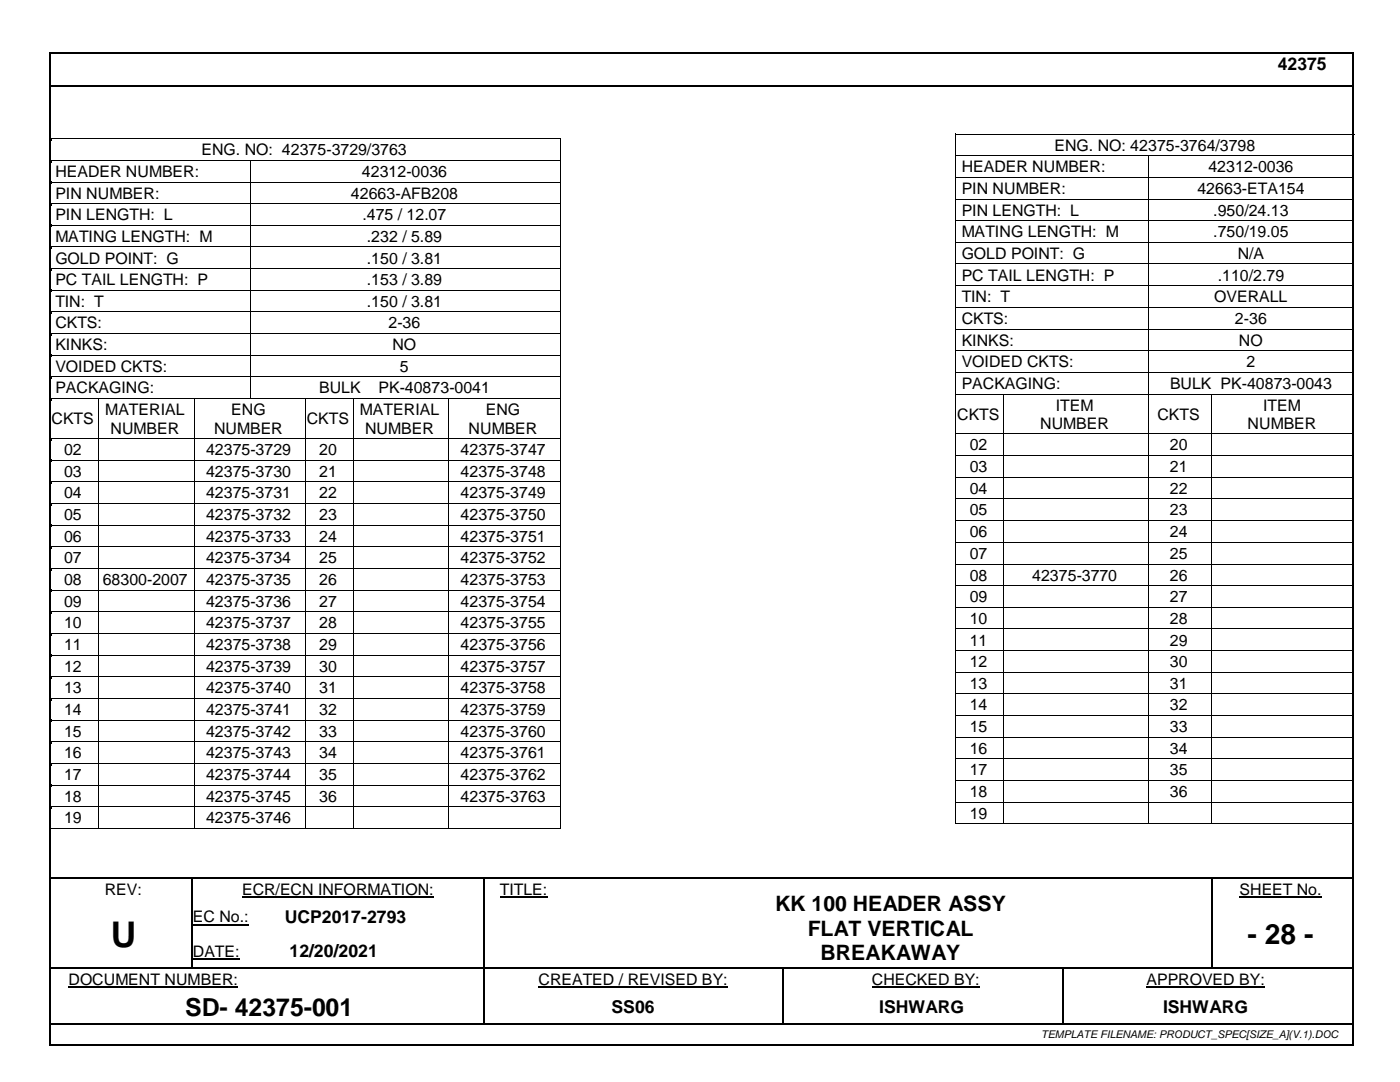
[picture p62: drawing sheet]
<svg xmlns="http://www.w3.org/2000/svg" width="279mm" height="216mm" viewBox="0 0 279 216" stroke-linecap="round" stroke-linejoin="round" font-family="sans-serif">
<defs><g id="words">
<text font-size="7.1" x="22.1" y="188.9">U</text>
<text font-size="5.6" x="249" y="188.3">- 28 -</text>
<text font-size="5" x="37" y="202.7">SD- 42375-001</text>
<g font-size="4.2">
<text x="154.7" y="181.9">KK 100 HEADER ASSY</text>
<text x="161.2" y="186.7">FLAT VERTICAL</text>
<text x="163.8" y="191.6">BREAKAWAY</text>
</g>
<g font-size="3.5">
<text x="255" y="13.9">42375</text>
<text x="56.8" y="184.1">UCP2017-2793</text>
<text x="57.8" y="191">12/20/2021</text>
<text x="122.1" y="202">SS06</text>
<text x="175.5" y="202">ISHWARG</text>
<text x="232.1" y="202">ISHWARG</text>
</g>
<g font-size="3.2">
<text x="11" y="35.3">HEADER NUMBER:</text>
<text x="40.2" y="31">ENG. NO: 42375-3729/3763</text>
<text x="72.2" y="35.3">42312-0036</text>
<text x="191.9" y="34.4">HEADER NUMBER:</text>
<text x="210.4" y="30.1">ENG. NO: 42375-3764/3798</text>
<text x="241.2" y="34.4">42312-0036</text>
<text x="11" y="39.6">PIN NUMBER:</text>
<text x="70" y="39.6">42663-AFB208</text>
<text x="191.9" y="38.7">PIN NUMBER:</text>
<text x="239" y="38.7">42663-ETA154</text>
<text x="11" y="43.9">PIN LENGTH: L</text>
<text x="72.3" y="43.9">.475 / 12.07</text>
<text x="191.9" y="43">PIN LENGTH: L</text>
<text x="191.9" y="47.3">MATING LENGTH: M</text>
<text x="242.1" y="43">.950/24.13</text>
<text x="242.1" y="47.3">.750/19.05</text>
<text x="11" y="48.3">MATING LENGTH: M</text>
<text x="11" y="52.6">GOLD POINT: G</text>
<text x="73.2" y="48.3">.232 / 5.89</text>
<text x="73.2" y="52.6">.150 / 3.81</text>
<text x="191.9" y="51.7">GOLD POINT: G</text>
<text x="247" y="51.7">N/A</text>
<text x="11" y="56.9">PC TAIL LENGTH: P</text>
<text x="73.2" y="56.9">.153 / 3.89</text>
<text x="191.9" y="56">PC TAIL LENGTH: P</text>
<text x="243" y="56">.110/2.79</text>
<text x="11" y="61.2">TIN: T</text>
<text x="11" y="65.5">CKTS:</text>
<text x="73.2" y="61.2">.150 / 3.81</text>
<text x="77.5" y="65.5">2-36</text>
<text x="191.9" y="60.3">TIN: T</text>
<text x="191.9" y="64.7">CKTS:</text>
<text x="242.3" y="60.3">OVERALL</text>
<text x="246.5" y="64.7">2-36</text>
<text x="11" y="69.9">KINKS:</text>
<text x="78.3" y="69.9">NO</text>
<text x="191.9" y="69">KINKS:</text>
<text x="247.3" y="69">NO</text>
<text x="11" y="74.2">VOIDED CKTS:</text>
<text x="79.8" y="74.2">5</text>
<text x="191.9" y="73.3">VOIDED CKTS:</text>
<text x="191.9" y="77.6">PACKAGING:</text>
<text x="233.5" y="77.6">BULK PK-40873-0043</text>
<text x="248.7" y="73.3">2</text>
<text x="11" y="78.5">PACKAGING:</text>
<text x="21" y="82.9">MATERIAL</text>
<text x="46.2" y="82.9">ENG</text>
<text x="63.7" y="78.5">BULK</text>
<text x="71.8" y="82.9">MATERIAL</text>
<text x="75.5" y="78.5">PK-40873-0041</text>
<text x="97" y="82.9">ENG</text>
<text x="191" y="83.8">CKTS</text>
<text x="210.7" y="81.9">ITEM</text>
<text x="231" y="83.8">CKTS</text>
<text x="252.1" y="81.9">ITEM</text>
<text x="10.3" y="84.7">CKTS</text>
<text x="22.1" y="86.5">NUMBER</text>
<text x="42.7" y="86.5">NUMBER</text>
<text x="61.2" y="84.7">CKTS</text>
<text x="72.9" y="86.5">NUMBER</text>
<text x="93.5" y="86.5">NUMBER</text>
<text x="193.5" y="89.9">02</text>
<text x="207.6" y="85.6">NUMBER</text>
<text x="233.5" y="89.9">20</text>
<text x="249" y="85.6">NUMBER</text>
<text x="12.8" y="90.8">02</text>
<text x="12.8" y="95.1">03</text>
<text x="41.1" y="90.8">42375-3729</text>
<text x="41.1" y="95.1">42375-3730</text>
<text x="63.7" y="90.8">20</text>
<text x="63.7" y="95.1">21</text>
<text x="91.9" y="90.8">42375-3747</text>
<text x="91.9" y="95.1">42375-3748</text>
<text x="193.5" y="94.2">03</text>
<text x="233.5" y="94.2">21</text>
<text x="12.8" y="99.5">04</text>
<text x="41.1" y="99.5">42375-3731</text>
<text x="63.7" y="99.5">22</text>
<text x="91.9" y="99.5">42375-3749</text>
<text x="193.5" y="98.5">04</text>
<text x="233.5" y="98.5">22</text>
<text x="12.8" y="103.8">05</text>
<text x="41.1" y="103.8">42375-3732</text>
<text x="63.7" y="103.8">23</text>
<text x="91.9" y="103.8">42375-3750</text>
<text x="193.5" y="102.8">05</text>
<text x="193.5" y="107.2">06</text>
<text x="233.5" y="102.8">23</text>
<text x="233.5" y="107.2">24</text>
<text x="12.8" y="108.1">06</text>
<text x="12.8" y="112.4">07</text>
<text x="41.1" y="108.1">42375-3733</text>
<text x="41.1" y="112.4">42375-3734</text>
<text x="63.7" y="108.1">24</text>
<text x="63.7" y="112.4">25</text>
<text x="91.9" y="108.1">42375-3751</text>
<text x="91.9" y="112.4">42375-3752</text>
<text x="193.5" y="111.5">07</text>
<text x="233.5" y="111.5">25</text>
<text x="12.8" y="116.7">08</text>
<text x="20.5" y="116.7">68300-2007</text>
<text x="41.1" y="116.7">42375-3735</text>
<text x="63.7" y="116.7">26</text>
<text x="91.9" y="116.7">42375-3753</text>
<text x="193.5" y="115.8">08</text>
<text x="206" y="115.8">42375-3770</text>
<text x="233.5" y="115.8">26</text>
<text x="12.8" y="121.1">09</text>
<text x="12.8" y="125.4">10</text>
<text x="41.1" y="121.1">42375-3736</text>
<text x="41.1" y="125.4">42375-3737</text>
<text x="63.7" y="121.1">27</text>
<text x="63.7" y="125.4">28</text>
<text x="91.9" y="121.1">42375-3754</text>
<text x="91.9" y="125.4">42375-3755</text>
<text x="193.5" y="120.2">09</text>
<text x="193.5" y="124.5">10</text>
<text x="233.5" y="120.2">27</text>
<text x="233.5" y="124.5">28</text>
<text x="12.8" y="129.7">11</text>
<text x="41.1" y="129.7">42375-3738</text>
<text x="63.7" y="129.7">29</text>
<text x="91.9" y="129.7">42375-3756</text>
<text x="193.5" y="128.8">11</text>
<text x="233.5" y="128.8">29</text>
<text x="12.8" y="134.1">12</text>
<text x="41.1" y="134.1">42375-3739</text>
<text x="63.7" y="134.1">30</text>
<text x="91.9" y="134.1">42375-3757</text>
<text x="193.5" y="133.1">12</text>
<text x="193.5" y="137.4">13</text>
<text x="233.5" y="133.1">30</text>
<text x="233.5" y="137.4">31</text>
<text x="12.8" y="138.4">13</text>
<text x="12.8" y="142.7">14</text>
<text x="41.1" y="138.4">42375-3740</text>
<text x="41.1" y="142.7">42375-3741</text>
<text x="63.7" y="138.4">31</text>
<text x="63.7" y="142.7">32</text>
<text x="91.9" y="138.4">42375-3758</text>
<text x="91.9" y="142.7">42375-3759</text>
<text x="193.5" y="141.8">14</text>
<text x="233.5" y="141.8">32</text>
<text x="12.8" y="147">15</text>
<text x="41.1" y="147">42375-3742</text>
<text x="63.7" y="147">33</text>
<text x="91.9" y="147">42375-3760</text>
<text x="193.5" y="146.1">15</text>
<text x="233.5" y="146.1">33</text>
<text x="12.8" y="151.3">16</text>
<text x="12.8" y="155.6">17</text>
<text x="41.1" y="151.3">42375-3743</text>
<text x="41.1" y="155.6">42375-3744</text>
<text x="63.7" y="151.3">34</text>
<text x="63.7" y="155.6">35</text>
<text x="91.9" y="151.3">42375-3761</text>
<text x="91.9" y="155.6">42375-3762</text>
<text x="193.5" y="150.4">16</text>
<text x="193.5" y="154.7">17</text>
<text x="233.5" y="150.4">34</text>
<text x="233.5" y="154.7">35</text>
<text x="12.8" y="160">18</text>
<text x="41.1" y="160">42375-3745</text>
<text x="63.7" y="160">36</text>
<text x="91.9" y="160">42375-3763</text>
<text x="193.5" y="159">18</text>
<text x="233.5" y="159">36</text>
<text x="12.8" y="164.3">19</text>
<text x="41.1" y="164.3">42375-3746</text>
<text x="193.5" y="163.4">19</text>
<text x="20.9" y="178.5">REV:</text>
<text x="48.3" y="178.5">ECR/ECN INFORMATION:</text>
<text x="99.8" y="178.5">TITLE:</text>
<text x="247.4" y="178.5">SHEET No.</text>
<text x="38.5" y="184.1">EC No.:</text>
<text x="38.5" y="191">DATE:</text>
<text x="13.7" y="196.5">DOCUMENT NUMBER:</text>
<text x="107.5" y="196.5">CREATED / REVISED BY:</text>
<text x="174" y="196.5">CHECKED BY:</text>
<text x="228.8" y="196.5">APPROVED BY:</text>
</g>
<text font-size="2.1" x="207.8" y="207.1">TEMPLATE FILENAME: PRODUCT_SPEC[SIZE_A](V.1).DOC</text>
</g></defs>
<g fill="#000">
<path d="M9.8 10.3h.4v.4h-.4z" fill-rule="evenodd"/>
<path d="M9.8 10.3h.4v.4h-.4z" fill-rule="evenodd"/>
<path d="M10.2 17h.3v.4h-.3z" fill-rule="evenodd"/>
<path d="M10.2 17h.3v.4h-.3z" fill-rule="evenodd"/>
<path d="M10.2 17h.3v.4h-.3z" fill-rule="evenodd"/>
<path d="M10.5 17v.4z" fill-rule="evenodd"/>
<path d="M269.9 10.3h.4v.4h-.4z" fill-rule="evenodd"/>
<path d="M269.9 10.3h.4v.4h-.4z" fill-rule="evenodd"/>
<path d="M10.2 27.6h.1v.4h-.1z" fill-rule="evenodd"/>
<path d="M10.2 27.6h.1v.2h-.1z" fill-rule="evenodd"/>
<path d="M10.2 31.9h.1v.4h-.1z" fill-rule="evenodd"/>
<path d="M10.2 36.2h.1v.5h-.1z" fill-rule="evenodd"/>
<path d="M49.8 32.1h.2v.2h-.2z" fill-rule="evenodd"/>
<path d="M49.8 31.9h.2v.2h-.2z" fill-rule="evenodd"/>
<path d="M49.8 36.2h.2v.5h-.2z" fill-rule="evenodd"/>
<path d="M111.7 27.6h.2v.4h-.2z" fill-rule="evenodd"/>
<path d="M111.7 27.6h.2v.2h-.2z" fill-rule="evenodd"/>
<path d="M111.7 31.9h.2v.4h-.2z" fill-rule="evenodd"/>
<path d="M111.7 36.2h.2v.5h-.2z" fill-rule="evenodd"/>
<path d="M190.7 26.7h.2v.4h-.2z" fill-rule="evenodd"/>
<path d="M190.7 26.7h.2v.1h-.2z" fill-rule="evenodd"/>
<path d="M190.7 31h.2v.4h-.2z" fill-rule="evenodd"/>
<path d="M190.7 35.3h.2v.4h-.2z" fill-rule="evenodd"/>
<path d="M229.1 31.2h.1v.2h-.1z" fill-rule="evenodd"/>
<path d="M229.1 31h.1v.2h-.1z" fill-rule="evenodd"/>
<path d="M229.1 35.3h.1v.4h-.1z" fill-rule="evenodd"/>
<path d="M10.2 40.6h.1v.4h-.1z" fill-rule="evenodd"/>
<path d="M10.2 44.9h.1v.4h-.1z" fill-rule="evenodd"/>
<path d="M10.2 49.2h.1v.4h-.1z" fill-rule="evenodd"/>
<path d="M10.2 53.5h.1v.4h-.1z" fill-rule="evenodd"/>
<path d="M10.2 57.8h.1v.5h-.1z" fill-rule="evenodd"/>
<path d="M49.8 40.6h.2v.4h-.2z" fill-rule="evenodd"/>
<path d="M49.8 44.9h.2v.4h-.2z" fill-rule="evenodd"/>
<path d="M49.8 49.2h.2v.4h-.2z" fill-rule="evenodd"/>
<path d="M49.8 53.5h.2v.4h-.2z" fill-rule="evenodd"/>
<path d="M49.8 57.8h.2v.5h-.2z" fill-rule="evenodd"/>
<path d="M111.7 40.6h.2v.4h-.2z" fill-rule="evenodd"/>
<path d="M111.7 44.9h.2v.4h-.2z" fill-rule="evenodd"/>
<path d="M111.7 49.2h.2v.4h-.2z" fill-rule="evenodd"/>
<path d="M111.7 53.5h.2v.4h-.2z" fill-rule="evenodd"/>
<path d="M111.7 57.8h.2v.5h-.2z" fill-rule="evenodd"/>
<path d="M190.7 39.6h.2v.5h-.2z" fill-rule="evenodd"/>
<path d="M190.7 43.9h.2v.5h-.2z" fill-rule="evenodd"/>
<path d="M190.7 48.3h.2v.4h-.2z" fill-rule="evenodd"/>
<path d="M190.7 52.6h.2v.4h-.2z" fill-rule="evenodd"/>
<path d="M190.7 56.9h.2v.5h-.2z" fill-rule="evenodd"/>
<path d="M229.1 39.6h.1v.5h-.1z" fill-rule="evenodd"/>
<path d="M229.1 43.9h.1v.5h-.1z" fill-rule="evenodd"/>
<path d="M229.1 48.3h.1v.4h-.1z" fill-rule="evenodd"/>
<path d="M229.1 52.6h.1v.4h-.1z" fill-rule="evenodd"/>
<path d="M229.1 56.9h.1v.5h-.1z" fill-rule="evenodd"/>
<path d="M10.2 62.2h.1v.4h-.1z" fill-rule="evenodd"/>
<path d="M10.2 66.5h.1v.4h-.1z" fill-rule="evenodd"/>
<path d="M10.2 70.8h.1v.4h-.1z" fill-rule="evenodd"/>
<path d="M10.2 75.1h.1v.4h-.1z" fill-rule="evenodd"/>
<path d="M10.2 79.5h.1v.4h-.1z" fill-rule="evenodd"/>
<path d="M19.6 79.6h.2v.3h-.2z" fill-rule="evenodd"/>
<path d="M19.6 79.5h.2v.1h-.2z" fill-rule="evenodd"/>
<path d="M38.7 79.6h.1v.3h-.1z" fill-rule="evenodd"/>
<path d="M38.7 79.5h.1v.1h-.1z" fill-rule="evenodd"/>
<path d="M49.8 62.2h.2v.4h-.2z" fill-rule="evenodd"/>
<path d="M49.8 66.5h.2v.4h-.2z" fill-rule="evenodd"/>
<path d="M49.8 70.8h.2v.4h-.2z" fill-rule="evenodd"/>
<path d="M49.8 75.1h.2v.4h-.2z" fill-rule="evenodd"/>
<path d="M49.8 79.5h.2v.1h-.2z" fill-rule="evenodd"/>
<path d="M60.9 79.6h.2v.3h-.2z" fill-rule="evenodd"/>
<path d="M60.9 79.5h.2v.1h-.2z" fill-rule="evenodd"/>
<path d="M70.4 79.6h.2v.3h-.2z" fill-rule="evenodd"/>
<path d="M70.4 79.5h.2v.1h-.2z" fill-rule="evenodd"/>
<path d="M89.5 79.6h.1v.3h-.1z" fill-rule="evenodd"/>
<path d="M89.5 79.5h.1v.1h-.1z" fill-rule="evenodd"/>
<path d="M111.7 62.2h.2v.4h-.2z" fill-rule="evenodd"/>
<path d="M111.7 66.5h.2v.4h-.2z" fill-rule="evenodd"/>
<path d="M111.7 70.8h.2v.4h-.2z" fill-rule="evenodd"/>
<path d="M111.7 75.1h.2v.4h-.2z" fill-rule="evenodd"/>
<path d="M111.7 79.5h.2v.4h-.2z" fill-rule="evenodd"/>
<path d="M190.7 61.3h.2v.4h-.2z" fill-rule="evenodd"/>
<path d="M190.7 65.6h.2v.4h-.2z" fill-rule="evenodd"/>
<path d="M190.7 69.9h.2v.4h-.2z" fill-rule="evenodd"/>
<path d="M190.7 74.2h.2v.5h-.2z" fill-rule="evenodd"/>
<path d="M190.7 78.5h.2v.5h-.2z" fill-rule="evenodd"/>
<path d="M200.2 78.7h.2v.3h-.2z" fill-rule="evenodd"/>
<path d="M200.2 78.5h.2v.2h-.2z" fill-rule="evenodd"/>
<path d="M229.1 61.3h.1v.4h-.1z" fill-rule="evenodd"/>
<path d="M229.1 65.6h.1v.4h-.1z" fill-rule="evenodd"/>
<path d="M229.1 69.9h.1v.4h-.1z" fill-rule="evenodd"/>
<path d="M229.1 74.2h.1v.5h-.1z" fill-rule="evenodd"/>
<path d="M229.1 78.5h.1v.5h-.1z" fill-rule="evenodd"/>
<path d="M241.8 78.7h.1v.3h-.1z" fill-rule="evenodd"/>
<path d="M241.8 78.5h.1v.2h-.1z" fill-rule="evenodd"/>
<path d="M10.2 87.4h.1v.5h-.1z" fill-rule="evenodd"/>
<path d="M10.2 91.8h.1v.4h-.1z" fill-rule="evenodd"/>
<path d="M10.2 96.1h.1v.4h-.1z" fill-rule="evenodd"/>
<path d="M19.6 87.4h.2v.5h-.2z" fill-rule="evenodd"/>
<path d="M19.6 91.8h.2v.4h-.2z" fill-rule="evenodd"/>
<path d="M19.6 96.1h.2v.4h-.2z" fill-rule="evenodd"/>
<path d="M38.7 87.4h.1v.5h-.1z" fill-rule="evenodd"/>
<path d="M38.7 91.8h.1v.4h-.1z" fill-rule="evenodd"/>
<path d="M38.7 96.1h.1v.4h-.1z" fill-rule="evenodd"/>
<path d="M60.9 87.4h.2v.5h-.2z" fill-rule="evenodd"/>
<path d="M60.9 91.8h.2v.4h-.2z" fill-rule="evenodd"/>
<path d="M60.9 96.1h.2v.4h-.2z" fill-rule="evenodd"/>
<path d="M70.4 87.4h.2v.5h-.2z" fill-rule="evenodd"/>
<path d="M70.4 91.8h.2v.4h-.2z" fill-rule="evenodd"/>
<path d="M70.4 96.1h.2v.4h-.2z" fill-rule="evenodd"/>
<path d="M89.5 87.4h.1v.5h-.1z" fill-rule="evenodd"/>
<path d="M89.5 91.8h.1v.4h-.1z" fill-rule="evenodd"/>
<path d="M89.5 96.1h.1v.4h-.1z" fill-rule="evenodd"/>
<path d="M111.7 87.4h.2v.5h-.2z" fill-rule="evenodd"/>
<path d="M111.7 91.8h.2v.4h-.2z" fill-rule="evenodd"/>
<path d="M111.7 96.1h.2v.4h-.2z" fill-rule="evenodd"/>
<path d="M190.7 86.5h.2v.4h-.2z" fill-rule="evenodd"/>
<path d="M190.7 90.8h.2v.4h-.2z" fill-rule="evenodd"/>
<path d="M190.7 95.1h.2v.5h-.2z" fill-rule="evenodd"/>
<path d="M190.7 99.5h.2v.4h-.2z" fill-rule="evenodd"/>
<path d="M200.2 86.5h.2v.4h-.2z" fill-rule="evenodd"/>
<path d="M200.2 90.8h.2v.4h-.2z" fill-rule="evenodd"/>
<path d="M200.2 95.1h.2v.5h-.2z" fill-rule="evenodd"/>
<path d="M200.2 99.5h.2v.4h-.2z" fill-rule="evenodd"/>
<path d="M229.1 86.5h.1v.4h-.1z" fill-rule="evenodd"/>
<path d="M229.1 90.8h.1v.4h-.1z" fill-rule="evenodd"/>
<path d="M229.1 95.1h.1v.5h-.1z" fill-rule="evenodd"/>
<path d="M229.1 99.5h.1v.4h-.1z" fill-rule="evenodd"/>
<path d="M241.8 86.5h.1v.4h-.1z" fill-rule="evenodd"/>
<path d="M241.8 90.8h.1v.4h-.1z" fill-rule="evenodd"/>
<path d="M241.8 95.1h.1v.5h-.1z" fill-rule="evenodd"/>
<path d="M241.8 99.5h.1v.4h-.1z" fill-rule="evenodd"/>
<path d="M10.2 100.4h.1v.4h-.1z" fill-rule="evenodd"/>
<path d="M10.2 104.7h.1v.4h-.1z" fill-rule="evenodd"/>
<path d="M10.2 109h.1v.4h-.1z" fill-rule="evenodd"/>
<path d="M10.2 113.3h.1v.5h-.1z" fill-rule="evenodd"/>
<path d="M10.2 117.7h.1v.4h-.1z" fill-rule="evenodd"/>
<path d="M19.6 100.4h.2v.4h-.2z" fill-rule="evenodd"/>
<path d="M19.6 104.7h.2v.4h-.2z" fill-rule="evenodd"/>
<path d="M19.6 109h.2v.4h-.2z" fill-rule="evenodd"/>
<path d="M19.6 113.3h.2v.5h-.2z" fill-rule="evenodd"/>
<path d="M19.6 117.7h.2v.4h-.2z" fill-rule="evenodd"/>
<path d="M38.7 100.4h.1v.4h-.1z" fill-rule="evenodd"/>
<path d="M38.7 104.7h.1v.4h-.1z" fill-rule="evenodd"/>
<path d="M38.7 109h.1v.4h-.1z" fill-rule="evenodd"/>
<path d="M38.7 113.3h.1v.5h-.1z" fill-rule="evenodd"/>
<path d="M38.7 117.7h.1v.4h-.1z" fill-rule="evenodd"/>
<path d="M60.9 100.4h.2v.4h-.2z" fill-rule="evenodd"/>
<path d="M60.9 104.7h.2v.4h-.2z" fill-rule="evenodd"/>
<path d="M60.9 109h.2v.4h-.2z" fill-rule="evenodd"/>
<path d="M60.9 113.3h.2v.5h-.2z" fill-rule="evenodd"/>
<path d="M60.9 117.7h.2v.4h-.2z" fill-rule="evenodd"/>
<path d="M70.4 100.4h.2v.4h-.2z" fill-rule="evenodd"/>
<path d="M70.4 104.7h.2v.4h-.2z" fill-rule="evenodd"/>
<path d="M70.4 109h.2v.4h-.2z" fill-rule="evenodd"/>
<path d="M70.4 113.3h.2v.5h-.2z" fill-rule="evenodd"/>
<path d="M70.4 117.7h.2v.4h-.2z" fill-rule="evenodd"/>
<path d="M89.5 100.4h.1v.4h-.1z" fill-rule="evenodd"/>
<path d="M89.5 104.7h.1v.4h-.1z" fill-rule="evenodd"/>
<path d="M89.5 109h.1v.4h-.1z" fill-rule="evenodd"/>
<path d="M89.5 113.3h.1v.5h-.1z" fill-rule="evenodd"/>
<path d="M89.5 117.7h.1v.4h-.1z" fill-rule="evenodd"/>
<path d="M111.7 100.4h.2v.4h-.2z" fill-rule="evenodd"/>
<path d="M111.7 104.7h.2v.4h-.2z" fill-rule="evenodd"/>
<path d="M111.7 109h.2v.4h-.2z" fill-rule="evenodd"/>
<path d="M111.7 113.3h.2v.5h-.2z" fill-rule="evenodd"/>
<path d="M111.7 117.7h.2v.4h-.2z" fill-rule="evenodd"/>
<path d="M190.7 103.8h.2v.4h-.2z" fill-rule="evenodd"/>
<path d="M190.7 108.1h.2v.5h-.2z" fill-rule="evenodd"/>
<path d="M190.7 112.5h.2v.4h-.2z" fill-rule="evenodd"/>
<path d="M190.7 116.8h.2v.4h-.2z" fill-rule="evenodd"/>
<path d="M200.2 103.8h.2v.4h-.2z" fill-rule="evenodd"/>
<path d="M200.2 108.1h.2v.5h-.2z" fill-rule="evenodd"/>
<path d="M200.2 112.5h.2v.4h-.2z" fill-rule="evenodd"/>
<path d="M200.2 116.8h.2v.4h-.2z" fill-rule="evenodd"/>
<path d="M229.1 103.8h.1v.4h-.1z" fill-rule="evenodd"/>
<path d="M229.1 108.1h.1v.5h-.1z" fill-rule="evenodd"/>
<path d="M229.1 112.5h.1v.4h-.1z" fill-rule="evenodd"/>
<path d="M229.1 116.8h.1v.4h-.1z" fill-rule="evenodd"/>
<path d="M241.8 103.8h.1v.4h-.1z" fill-rule="evenodd"/>
<path d="M241.8 108.1h.1v.5h-.1z" fill-rule="evenodd"/>
<path d="M241.8 112.5h.1v.4h-.1z" fill-rule="evenodd"/>
<path d="M241.8 116.8h.1v.4h-.1z" fill-rule="evenodd"/>
<path d="M10.2 122h.1v.4h-.1z" fill-rule="evenodd"/>
<path d="M10.2 126.3h.1v.5h-.1z" fill-rule="evenodd"/>
<path d="M10.2 130.7h.1v.4h-.1z" fill-rule="evenodd"/>
<path d="M10.2 135h.1v.4h-.1z" fill-rule="evenodd"/>
<path d="M10.2 139.3h.1v.4h-.1z" fill-rule="evenodd"/>
<path d="M19.6 122h.2v.4h-.2z" fill-rule="evenodd"/>
<path d="M19.6 126.3h.2v.5h-.2z" fill-rule="evenodd"/>
<path d="M19.6 130.7h.2v.4h-.2z" fill-rule="evenodd"/>
<path d="M19.6 135h.2v.4h-.2z" fill-rule="evenodd"/>
<path d="M19.6 139.3h.2v.4h-.2z" fill-rule="evenodd"/>
<path d="M38.7 122h.1v.4h-.1z" fill-rule="evenodd"/>
<path d="M38.7 126.3h.1v.5h-.1z" fill-rule="evenodd"/>
<path d="M38.7 130.7h.1v.4h-.1z" fill-rule="evenodd"/>
<path d="M38.7 135h.1v.4h-.1z" fill-rule="evenodd"/>
<path d="M38.7 139.3h.1v.4h-.1z" fill-rule="evenodd"/>
<path d="M60.9 122h.2v.4h-.2z" fill-rule="evenodd"/>
<path d="M60.9 126.3h.2v.5h-.2z" fill-rule="evenodd"/>
<path d="M60.9 130.7h.2v.4h-.2z" fill-rule="evenodd"/>
<path d="M60.9 135h.2v.4h-.2z" fill-rule="evenodd"/>
<path d="M60.9 139.3h.2v.4h-.2z" fill-rule="evenodd"/>
<path d="M70.4 122h.2v.4h-.2z" fill-rule="evenodd"/>
<path d="M70.4 126.3h.2v.5h-.2z" fill-rule="evenodd"/>
<path d="M70.4 130.7h.2v.4h-.2z" fill-rule="evenodd"/>
<path d="M70.4 135h.2v.4h-.2z" fill-rule="evenodd"/>
<path d="M70.4 139.3h.2v.4h-.2z" fill-rule="evenodd"/>
<path d="M89.5 122h.1v.4h-.1z" fill-rule="evenodd"/>
<path d="M89.5 126.3h.1v.5h-.1z" fill-rule="evenodd"/>
<path d="M89.5 130.7h.1v.4h-.1z" fill-rule="evenodd"/>
<path d="M89.5 135h.1v.4h-.1z" fill-rule="evenodd"/>
<path d="M89.5 139.3h.1v.4h-.1z" fill-rule="evenodd"/>
<path d="M111.7 122h.2v.4h-.2z" fill-rule="evenodd"/>
<path d="M111.7 126.3h.2v.5h-.2z" fill-rule="evenodd"/>
<path d="M111.7 130.7h.2v.4h-.2z" fill-rule="evenodd"/>
<path d="M111.7 135h.2v.4h-.2z" fill-rule="evenodd"/>
<path d="M111.7 139.3h.2v.4h-.2z" fill-rule="evenodd"/>
<path d="M190.7 121.1h.2v.4h-.2z" fill-rule="evenodd"/>
<path d="M190.7 125.4h.2v.4h-.2z" fill-rule="evenodd"/>
<path d="M190.7 129.7h.2v.5h-.2z" fill-rule="evenodd"/>
<path d="M190.7 134.1h.2v.4h-.2z" fill-rule="evenodd"/>
<path d="M190.7 138.4h.2v.4h-.2z" fill-rule="evenodd"/>
<path d="M200.2 121.1h.2v.4h-.2z" fill-rule="evenodd"/>
<path d="M200.2 125.4h.2v.4h-.2z" fill-rule="evenodd"/>
<path d="M200.2 129.7h.2v.5h-.2z" fill-rule="evenodd"/>
<path d="M200.2 134.1h.2v.4h-.2z" fill-rule="evenodd"/>
<path d="M200.2 138.4h.2v.4h-.2z" fill-rule="evenodd"/>
<path d="M229.1 121.1h.1v.4h-.1z" fill-rule="evenodd"/>
<path d="M229.1 125.4h.1v.4h-.1z" fill-rule="evenodd"/>
<path d="M229.1 129.7h.1v.5h-.1z" fill-rule="evenodd"/>
<path d="M229.1 134.1h.1v.4h-.1z" fill-rule="evenodd"/>
<path d="M229.1 138.4h.1v.4h-.1z" fill-rule="evenodd"/>
<path d="M241.8 121.1h.1v.4h-.1z" fill-rule="evenodd"/>
<path d="M241.8 125.4h.1v.4h-.1z" fill-rule="evenodd"/>
<path d="M241.8 129.7h.1v.5h-.1z" fill-rule="evenodd"/>
<path d="M241.8 134.1h.1v.4h-.1z" fill-rule="evenodd"/>
<path d="M241.8 138.4h.1v.4h-.1z" fill-rule="evenodd"/>
<path d="M10.2 143.6h.1v.4h-.1z" fill-rule="evenodd"/>
<path d="M10.2 147.9h.1v.5h-.1z" fill-rule="evenodd"/>
<path d="M10.2 152.3h.1v.4h-.1z" fill-rule="evenodd"/>
<path d="M10.2 156.6h.1v.4h-.1z" fill-rule="evenodd"/>
<path d="M19.6 143.6h.2v.4h-.2z" fill-rule="evenodd"/>
<path d="M19.6 147.9h.2v.5h-.2z" fill-rule="evenodd"/>
<path d="M19.6 152.3h.2v.4h-.2z" fill-rule="evenodd"/>
<path d="M19.6 156.6h.2v.4h-.2z" fill-rule="evenodd"/>
<path d="M38.7 143.6h.1v.4h-.1z" fill-rule="evenodd"/>
<path d="M38.7 147.9h.1v.5h-.1z" fill-rule="evenodd"/>
<path d="M38.7 152.3h.1v.4h-.1z" fill-rule="evenodd"/>
<path d="M38.7 156.6h.1v.4h-.1z" fill-rule="evenodd"/>
<path d="M60.9 143.6h.2v.4h-.2z" fill-rule="evenodd"/>
<path d="M60.9 147.9h.2v.5h-.2z" fill-rule="evenodd"/>
<path d="M60.9 152.3h.2v.4h-.2z" fill-rule="evenodd"/>
<path d="M60.9 156.6h.2v.4h-.2z" fill-rule="evenodd"/>
<path d="M70.4 143.6h.2v.4h-.2z" fill-rule="evenodd"/>
<path d="M70.4 147.9h.2v.5h-.2z" fill-rule="evenodd"/>
<path d="M70.4 152.3h.2v.4h-.2z" fill-rule="evenodd"/>
<path d="M70.4 156.6h.2v.4h-.2z" fill-rule="evenodd"/>
<path d="M89.5 143.6h.1v.4h-.1z" fill-rule="evenodd"/>
<path d="M89.5 147.9h.1v.5h-.1z" fill-rule="evenodd"/>
<path d="M89.5 152.3h.1v.4h-.1z" fill-rule="evenodd"/>
<path d="M89.5 156.6h.1v.4h-.1z" fill-rule="evenodd"/>
<path d="M111.7 143.6h.2v.4h-.2z" fill-rule="evenodd"/>
<path d="M111.7 147.9h.2v.5h-.2z" fill-rule="evenodd"/>
<path d="M111.7 152.3h.2v.4h-.2z" fill-rule="evenodd"/>
<path d="M111.7 156.6h.2v.4h-.2z" fill-rule="evenodd"/>
<path d="M190.7 142.7h.2v.4h-.2z" fill-rule="evenodd"/>
<path d="M190.7 147h.2v.4h-.2z" fill-rule="evenodd"/>
<path d="M190.7 151.3h.2v.4h-.2z" fill-rule="evenodd"/>
<path d="M190.7 155.6h.2v.5h-.2z" fill-rule="evenodd"/>
<path d="M200.2 142.7h.2v.4h-.2z" fill-rule="evenodd"/>
<path d="M200.2 147h.2v.4h-.2z" fill-rule="evenodd"/>
<path d="M200.2 151.3h.2v.4h-.2z" fill-rule="evenodd"/>
<path d="M200.2 155.6h.2v.5h-.2z" fill-rule="evenodd"/>
<path d="M229.1 142.7h.1v.4h-.1z" fill-rule="evenodd"/>
<path d="M229.1 147h.1v.4h-.1z" fill-rule="evenodd"/>
<path d="M229.1 151.3h.1v.4h-.1z" fill-rule="evenodd"/>
<path d="M229.1 155.6h.1v.5h-.1z" fill-rule="evenodd"/>
<path d="M241.8 142.7h.1v.4h-.1z" fill-rule="evenodd"/>
<path d="M241.8 147h.1v.4h-.1z" fill-rule="evenodd"/>
<path d="M241.8 151.3h.1v.4h-.1z" fill-rule="evenodd"/>
<path d="M241.8 155.6h.1v.5h-.1z" fill-rule="evenodd"/>
<path d="M10.2 160.9h.1v.4h-.1z" fill-rule="evenodd"/>
<path d="M10.2 165.2h.1v.2h-.1z" fill-rule="evenodd"/>
<path d="M10.2 165.2h.1v.2h-.1z" fill-rule="evenodd"/>
<path d="M19.6 160.9h.2v.4h-.2z" fill-rule="evenodd"/>
<path d="M19.6 165.2h.2v.2h-.2z" fill-rule="evenodd"/>
<path d="M38.2 175.3h.3v.2h-.3z" fill-rule="evenodd"/>
<path d="M38.2 175h.4v.3h-.4z" fill-rule="evenodd"/>
<path d="M38.7 160.9h.1v.4h-.1z" fill-rule="evenodd"/>
<path d="M38.7 165.2h.1v.2h-.1z" fill-rule="evenodd"/>
<path d="M60.9 160.9h.2v.4h-.2z" fill-rule="evenodd"/>
<path d="M60.9 165.2h.2v.2h-.2z" fill-rule="evenodd"/>
<path d="M70.4 160.9h.2v.4h-.2z" fill-rule="evenodd"/>
<path d="M70.4 165.2h.2v.2h-.2z" fill-rule="evenodd"/>
<path d="M89.5 160.9h.1v.4h-.1z" fill-rule="evenodd"/>
<path d="M89.5 165.2h.1v.2h-.1z" fill-rule="evenodd"/>
<path d="M96.4 175.3h.3v.2h-.3z" fill-rule="evenodd"/>
<path d="M96.4 175h.3v.3h-.3z" fill-rule="evenodd"/>
<path d="M111.7 160.9h.2v.4h-.2z" fill-rule="evenodd"/>
<path d="M111.7 165.2h.2v.2h-.2z" fill-rule="evenodd"/>
<path d="M111.7 165.2h.2v.2h-.2z" fill-rule="evenodd"/>
<path d="M113.6 175h.3v.3h-.3z" fill-rule="evenodd"/>
<path d="M190.7 160h.2v.4h-.2z" fill-rule="evenodd"/>
<path d="M190.7 164.3h.2v.2h-.2z" fill-rule="evenodd"/>
<path d="M190.7 164.3h.2v.2h-.2z" fill-rule="evenodd"/>
<path d="M200.2 160h.2v.4h-.2z" fill-rule="evenodd"/>
<path d="M200.2 164.3h.2v.2h-.2z" fill-rule="evenodd"/>
<path d="M229.1 160h.1v.4h-.1z" fill-rule="evenodd"/>
<path d="M229.1 164.3h.1v.2h-.1z" fill-rule="evenodd"/>
<path d="M241.8 160h.1v.4h-.1z" fill-rule="evenodd"/>
<path d="M241.8 164.3h.1v.2h-.1z" fill-rule="evenodd"/>
<path d="M241.8 175.3h.3v.2h-.3z" fill-rule="evenodd"/>
<path d="M241.8 175h.4v.3h-.4z" fill-rule="evenodd"/>
<path d="M269.1 175h.3v.3h-.3z" fill-rule="evenodd"/>
<path d="M269.4 175h.5v.3h-.5z" fill-rule="evenodd"/>
<path d="M38.2 179.3h.3v.9h-.3z" fill-rule="evenodd"/>
<path d="M38.2 186.2h.3v.9h-.3z" fill-rule="evenodd"/>
<path d="M38.2 193.1h.3v.2h-.3z" fill-rule="evenodd"/>
<path d="M55.5 193.1h.3v.2h-.3z" fill-rule="evenodd"/>
<path d="M96.4 197.4h.3v.8h-.3z" fill-rule="evenodd"/>
<path d="M96.4 179.3h.3v.9h-.3z" fill-rule="evenodd"/>
<path d="M96.4 186.2h.3v.9h-.3z" fill-rule="evenodd"/>
<path d="M96.4 193.1h.3v.5h-.3z" fill-rule="evenodd"/>
<path d="M113.6 193.1h.2v.2h-.2z" fill-rule="evenodd"/>
<path d="M156.1 197.4h.3v.8h-.3z" fill-rule="evenodd"/>
<path d="M156.1 193.3h.3v.3h-.3z" fill-rule="evenodd"/>
<path d="M156.1 193.1h.3v.2h-.3z" fill-rule="evenodd"/>
<path d="M212 193.3h.2v.3h-.2z" fill-rule="evenodd"/>
<path d="M212 193.1h.2v.2h-.2z" fill-rule="evenodd"/>
<path d="M212 197.4h.2v.8h-.2z" fill-rule="evenodd"/>
<path d="M241.8 179.3h.3v.9h-.3z" fill-rule="evenodd"/>
<path d="M241.8 186.2h.3v.9h-.3z" fill-rule="evenodd"/>
<path d="M241.8 193.1h.3v.2h-.3z" fill-rule="evenodd"/>
<path d="M9.8 208.3h.4v.4h-.4z" fill-rule="evenodd"/>
<path d="M9.8 208.3h.4v.4h-.4z" fill-rule="evenodd"/>
<path d="M96.4 204.2h.3v.4h-.3z" fill-rule="evenodd"/>
<path d="M156.1 204.2h.3v.4h-.3z" fill-rule="evenodd"/>
<path d="M212 204.2h.3v.4h-.3z" fill-rule="evenodd"/>
<path d="M269.1 204.2h.3v.4h-.3z" fill-rule="evenodd"/>
<path d="M269.3 204.2h.4v.4h-.4z" fill-rule="evenodd"/>
<path d="M269.7 204.2h.2v.4h-.2z" fill-rule="evenodd"/>
<path d="M269.9 208.3h.4v.4h-.4z" fill-rule="evenodd"/>
<path d="M269.9 208.3h.4v.4h-.4z" fill-rule="evenodd"/>
</g>
<g fill="none" stroke="#000" stroke-width=".34">
<path d="M10 10.7v197.6M10.2 10.5h259.7M10.5 17.2h259.4M270.1 10.7v197.6M10.2 175.1h28M38.6 175.1h57.8M96.7 175.1h16.9M113.9 175.1h127.9M242.2 175.1h26.9M96.5 198.2v6M156.2 198.2v6M10.2 204.4h86.2"/>
<path d="M10.2 208.5h259.7M96.7 204.4h59.4M156.4 204.4h55.6M212.3 204.4h56.8"/>
</g>
<path d="M48.3 179h38.3M99.8 179h9.5M247.4 179h16.4M13.7 197h33.8M38.5 184.5h11.1M38.5 191.4h9.3M107.5 197h37.8M174 197h21.5M228.8 197h23.7" fill="none" stroke="#000" stroke-width=".21"/>
<g fill="none" stroke="#000" stroke-width=".25">
<path d="M38.4 175.5v3.8M96.5 175.5v3.8M242 175.5v3.8M10.2 193.2h28M38.4 180.2v6M38.4 187.1v6M38.5 193.2h17M55.8 193.2h40.6M96.5 180.2v6M96.5 187.1v6M96.5 193.6v3.8M96.7 193.2h16.9"/>
<path d="M113.8 193.2h42.3M156.2 193.6v3.8M156.4 193.2h55.6M212.1 193.6v3.8M212.1 198.2v6M212.2 193.2h29.6M242 180.2v6M242 187.1v6M242.1 193.2h27.8"/>
</g>
<g fill="none" stroke="#000" stroke-width=".2">
<path d="M10.3 27.7h101.4M10.3 32h39.5M10.3 36.3h39.5M49.9 32.3v3.9M49.9 36.7v3.9M50 32h61.7M50 36.3h61.7M111.8 28v3.9M111.8 32.3v3.9M111.8 36.7v3.9M190.8 27.1v3.9M190.8 31.4v3.9"/>
<path d="M190.8 35.7v3.9M190.9 26.8h79.4M190.9 31.1h38.2M190.9 35.4h38.2M190.9 39.7h38.2M229.1 31.4v3.9M229.1 35.7v3.9M229.2 31.1h40.7M229.2 35.4h40.7M229.2 39.7h40.7M10.3 40.6h39.5M10.3 45h39.5"/>
<path d="M10.3 49.3h39.5M10.3 53.6h39.5M10.3 57.9h39.5M49.9 41v3.9M49.9 45.3v3.9M49.9 49.6v3.9M49.9 53.9v3.9M49.9 58.3v3.9M50 40.6h61.7M50 45h61.7M50 49.3h61.7M50 53.6h61.7"/>
<path d="M50 57.9h61.7M111.8 41v3.9M111.8 45.3v3.9M111.8 49.6v3.9M111.8 53.9v3.9M111.8 58.3v3.9M190.8 40.1v3.8M190.8 44.4v3.9M190.8 48.7v3.9M190.8 53v3.9M190.8 57.4v3.9M190.9 44h38.2"/>
<path d="M190.9 48.4h38.2M190.9 52.7h38.2M190.9 57h38.2M229.1 40.1v3.8M229.1 44.4v3.9M229.1 48.7v3.9M229.1 53v3.9M229.1 57.4v3.9M229.2 44h40.7M229.2 48.4h40.7M229.2 52.7h40.7M229.2 57h40.7"/>
<path d="M10.3 62.2h39.5M10.3 66.6h39.5M10.3 70.9h39.5M10.3 75.2h39.5M10.3 79.6h9.3M19.7 79.9v7.5M19.8 79.6h18.9M38.7 79.9v7.5M38.8 79.6h11M49.9 62.6v3.9M49.9 66.9v3.9M49.9 71.2v3.9"/>
<path d="M49.9 75.5v4M50 62.2h61.7M50 66.6h61.7M50 70.9h61.7M50 75.2h61.7M50 79.6h10.9M61 79.9v7.5M61.1 79.6h9.3M70.5 79.9v7.5M70.6 79.6h18.9M89.6 79.9v7.5M89.6 79.6h22.1"/>
<path d="M111.8 62.6v3.9M111.8 66.9v3.9M111.8 71.2v3.9M111.8 75.5v4M111.8 79.9v7.5M190.8 61.7v3.9M190.8 66v3.9M190.8 70.3v3.9M190.8 74.7v3.8M190.8 79v7.5M190.9 61.3h38.2M190.9 65.7h38.2"/>
<path d="M190.9 70h38.2M190.9 74.3h38.2M190.9 78.6h9.3M200.3 79v7.5M200.4 78.6h28.7M229.1 61.7v3.9M229.1 66v3.9M229.1 70.3v3.9M229.1 74.7v3.8M229.1 79v7.5M229.2 61.3h40.7M229.2 65.7h40.7"/>
<path d="M229.2 70h40.7M229.2 74.3h40.7M229.2 78.6h12.6M241.8 79v7.5M241.9 78.6h28M10.3 87.5h9.3M10.3 91.8h9.3M10.3 96.2h9.3M19.7 87.9v3.9M19.7 92.2v3.9M19.7 96.5v3.9M19.8 87.5h18.9"/>
<path d="M19.8 91.8h18.9M19.8 96.2h18.9M38.7 87.9v3.9M38.7 92.2v3.9M38.7 96.5v3.9M38.8 87.5h22.1M38.8 91.8h22.1M38.8 96.2h22.1M61 87.9v3.9M61 92.2v3.9M61 96.5v3.9M61.1 87.5h9.3"/>
<path d="M61.1 91.8h9.3M61.1 96.2h9.3M70.5 87.9v3.9M70.5 92.2v3.9M70.5 96.5v3.9M70.6 87.5h18.9M70.6 91.8h18.9M70.6 96.2h18.9M89.6 87.9v3.9M89.6 92.2v3.9M89.6 96.5v3.9M89.6 87.5h22.1"/>
<path d="M89.6 91.8h22.1M89.6 96.2h22.1M111.8 87.9v3.9M111.8 92.2v3.9M111.8 96.5v3.9M190.8 86.9v3.9M190.8 91.2v3.9M190.8 95.6v3.9M190.8 99.9v3.9M190.9 86.6h9.3M190.9 90.9h9.3M190.9 95.2h9.3"/>
<path d="M190.9 99.5h9.3M200.3 86.9v3.9M200.3 91.2v3.9M200.3 95.6v3.9M200.3 99.9v3.9M200.4 86.6h28.7M200.4 90.9h28.7M200.4 95.2h28.7M200.4 99.5h28.7M229.1 86.9v3.9M229.1 91.2v3.9M229.1 95.6v3.9"/>
<path d="M229.1 99.9v3.9M229.2 86.6h12.6M229.2 90.9h12.6M229.2 95.2h12.6M229.2 99.5h12.6M241.8 86.9v3.9M241.8 91.2v3.9M241.8 95.6v3.9M241.8 99.9v3.9M241.9 86.6h28M241.9 90.9h28M241.9 95.2h28"/>
<path d="M241.9 99.5h28M10.3 100.5h9.3M10.3 104.8h9.3M10.3 109.1h9.3M10.3 113.4h9.3M10.3 117.8h9.3M19.7 100.8v3.9M19.7 105.1v3.9M19.7 109.4v3.9M19.7 113.8v3.9M19.7 118.1v3.9M19.8 100.5h18.9"/>
<path d="M19.8 104.8h18.9M19.8 109.1h18.9M19.8 113.4h18.9M19.8 117.8h18.9M38.7 100.8v3.9M38.7 105.1v3.9M38.7 109.4v3.9M38.7 113.8v3.9M38.7 118.1v3.9M38.8 100.5h22.1M38.8 104.8h22.1M38.8 109.1h22.1"/>
<path d="M38.8 113.4h22.1M38.8 117.8h22.1M61 100.8v3.9M61 105.1v3.9M61 109.4v3.9M61 113.8v3.9M61 118.1v3.9M61.1 100.5h9.3M61.1 104.8h9.3M61.1 109.1h9.3M61.1 113.4h9.3M61.1 117.8h9.3"/>
<path d="M70.5 100.8v3.9M70.5 105.1v3.9M70.5 109.4v3.9M70.5 113.8v3.9M70.5 118.1v3.9M70.6 100.5h18.9M70.6 104.8h18.9M70.6 109.1h18.9M70.6 113.4h18.9M70.6 117.8h18.9M89.6 100.8v3.9M89.6 105.1v3.9"/>
<path d="M89.6 109.4v3.9M89.6 113.8v3.9M89.6 118.1v3.9M89.6 100.5h22.1M89.6 104.8h22.1M89.6 109.1h22.1M89.6 113.4h22.1M89.6 117.8h22.1M111.8 100.8v3.9M111.8 105.1v3.9M111.8 109.4v3.9M111.8 113.8v3.9"/>
<path d="M111.8 118.1v3.9M190.8 104.2v3.9M190.8 108.6v3.9M190.8 112.9v3.9M190.8 117.2v3.9M190.9 103.9h9.3M190.9 108.2h9.3M190.9 112.5h9.3M190.9 116.9h9.3M200.3 104.2v3.9M200.3 108.6v3.9M200.3 112.9v3.9"/>
<path d="M200.3 117.2v3.9M200.4 103.9h28.7M200.4 108.2h28.7M200.4 112.5h28.7M200.4 116.9h28.7M229.1 104.2v3.9M229.1 108.6v3.9M229.1 112.9v3.9M229.1 117.2v3.9M229.2 103.9h12.6M229.2 108.2h12.6M229.2 112.5h12.6"/>
<path d="M229.2 116.9h12.6M241.8 104.2v3.9M241.8 108.6v3.9M241.8 112.9v3.9M241.8 117.2v3.9M241.9 103.9h28M241.9 108.2h28M241.9 112.5h28M241.9 116.9h28M10.3 122.1h9.3M10.3 126.4h9.3M10.3 130.8h9.3"/>
<path d="M10.3 135.1h9.3M10.3 139.4h9.3M19.7 122.4v3.9M19.7 126.8v3.9M19.7 131.1v3.9M19.7 135.4v3.9M19.7 139.7v3.9M19.8 122.1h18.9M19.8 126.4h18.9M19.8 130.8h18.9M19.8 135.1h18.9M19.8 139.4h18.9"/>
<path d="M38.7 122.4v3.9M38.7 126.8v3.9M38.7 131.1v3.9M38.7 135.4v3.9M38.7 139.7v3.9M38.8 122.1h22.1M38.8 126.4h22.1M38.8 130.8h22.1M38.8 135.1h22.1M38.8 139.4h22.1M61 122.4v3.9M61 126.8v3.9"/>
<path d="M61 131.1v3.9M61 135.4v3.9M61 139.7v3.9M61.1 122.1h9.3M61.1 126.4h9.3M61.1 130.8h9.3M61.1 135.1h9.3M61.1 139.4h9.3M70.5 122.4v3.9M70.5 126.8v3.9M70.5 131.1v3.9M70.5 135.4v3.9"/>
<path d="M70.5 139.7v3.9M70.6 122.1h18.9M70.6 126.4h18.9M70.6 130.8h18.9M70.6 135.1h18.9M70.6 139.4h18.9M89.6 122.4v3.9M89.6 126.8v3.9M89.6 131.1v3.9M89.6 135.4v3.9M89.6 139.7v3.9M89.6 122.1h22.1"/>
<path d="M89.6 126.4h22.1M89.6 130.8h22.1M89.6 135.1h22.1M89.6 139.4h22.1M111.8 122.4v3.9M111.8 126.8v3.9M111.8 131.1v3.9M111.8 135.4v3.9M111.8 139.7v3.9M190.8 121.5v3.9M190.8 125.8v3.9M190.8 130.2v3.9"/>
<path d="M190.8 134.5v3.9M190.8 138.8v3.9M190.9 121.2h9.3M190.9 125.5h9.3M190.9 129.8h9.3M190.9 134.1h9.3M190.9 138.5h9.3M200.3 121.5v3.9M200.3 125.8v3.9M200.3 130.2v3.9M200.3 134.5v3.9M200.3 138.8v3.9"/>
<path d="M200.4 121.2h28.7M200.4 125.5h28.7M200.4 129.8h28.7M200.4 134.1h28.7M200.4 138.5h28.7M229.1 121.5v3.9M229.1 125.8v3.9M229.1 130.2v3.9M229.1 134.5v3.9M229.1 138.8v3.9M229.2 121.2h12.6M229.2 125.5h12.6"/>
<path d="M229.2 129.8h12.6M229.2 134.1h12.6M229.2 138.5h12.6M241.8 121.5v3.9M241.8 125.8v3.9M241.8 130.2v3.9M241.8 134.5v3.9M241.8 138.8v3.9M241.9 121.2h28M241.9 125.5h28M241.9 129.8h28M241.9 134.1h28"/>
<path d="M241.9 138.5h28M10.3 143.7h9.3M10.3 148h9.3M10.3 152.3h9.3M10.3 156.7h9.3M19.7 144v3.9M19.7 148.4v3.9M19.7 152.7v3.9M19.7 157v3.9M19.8 143.7h18.9M19.8 148h18.9M19.8 152.3h18.9"/>
<path d="M19.8 156.7h18.9M38.7 144v3.9M38.7 148.4v3.9M38.7 152.7v3.9M38.7 157v3.9M38.8 143.7h22.1M38.8 148h22.1M38.8 152.3h22.1M38.8 156.7h22.1M61 144v3.9M61 148.4v3.9M61 152.7v3.9"/>
<path d="M61 157v3.9M61.1 143.7h9.3M61.1 148h9.3M61.1 152.3h9.3M61.1 156.7h9.3M70.5 144v3.9M70.5 148.4v3.9M70.5 152.7v3.9M70.5 157v3.9M70.6 143.7h18.9M70.6 148h18.9M70.6 152.3h18.9"/>
<path d="M70.6 156.7h18.9M89.6 144v3.9M89.6 148.4v3.9M89.6 152.7v3.9M89.6 157v3.9M89.6 143.7h22.1M89.6 148h22.1M89.6 152.3h22.1M89.6 156.7h22.1M111.8 144v3.9M111.8 148.4v3.9M111.8 152.7v3.9"/>
<path d="M111.8 157v3.9M190.8 143.1v3.9M190.8 147.4v3.9M190.8 151.7v3.9M190.8 156.1v3.9M190.9 142.8h9.3M190.9 147.1h9.3M190.9 151.4h9.3M190.9 155.7h9.3M200.3 143.1v3.9M200.3 147.4v3.9M200.3 151.7v3.9"/>
<path d="M200.3 156.1v3.9M200.4 142.8h28.7M200.4 147.1h28.7M200.4 151.4h28.7M200.4 155.7h28.7M229.1 143.1v3.9M229.1 147.4v3.9M229.1 151.7v3.9M229.1 156.1v3.9M229.2 142.8h12.6M229.2 147.1h12.6M229.2 151.4h12.6"/>
<path d="M229.2 155.7h12.6M241.8 143.1v3.9M241.8 147.4v3.9M241.8 151.7v3.9M241.8 156.1v3.9M241.9 142.8h28M241.9 147.1h28M241.9 151.4h28M241.9 155.7h28M10.3 161h9.3M10.3 165.3h9.3M19.7 161.3v3.9"/>
<path d="M19.8 161h18.9M19.8 165.3h18.9M38.7 161.3v3.9M38.8 161h22.1M38.8 165.3h22.1M61 161.3v3.9M61.1 161h9.3M61.1 165.3h9.3M70.5 161.3v3.9M70.6 161h18.9M70.6 165.3h18.9M89.6 161.3v3.9"/>
<path d="M89.6 161h22.1M89.6 165.3h22.1M111.8 161.3v3.9M190.8 160.4v3.9M190.9 160.1h9.3M190.9 164.4h9.3M200.3 160.4v3.9M200.4 160.1h28.7M200.4 164.4h28.7M229.1 160.4v3.9M229.2 160.1h12.6M229.2 164.4h12.6"/>
<path d="M241.8 160.4v3.9M241.9 160.1h28M241.9 164.4h28"/>
</g>
<use href="#words"/>
</svg>
